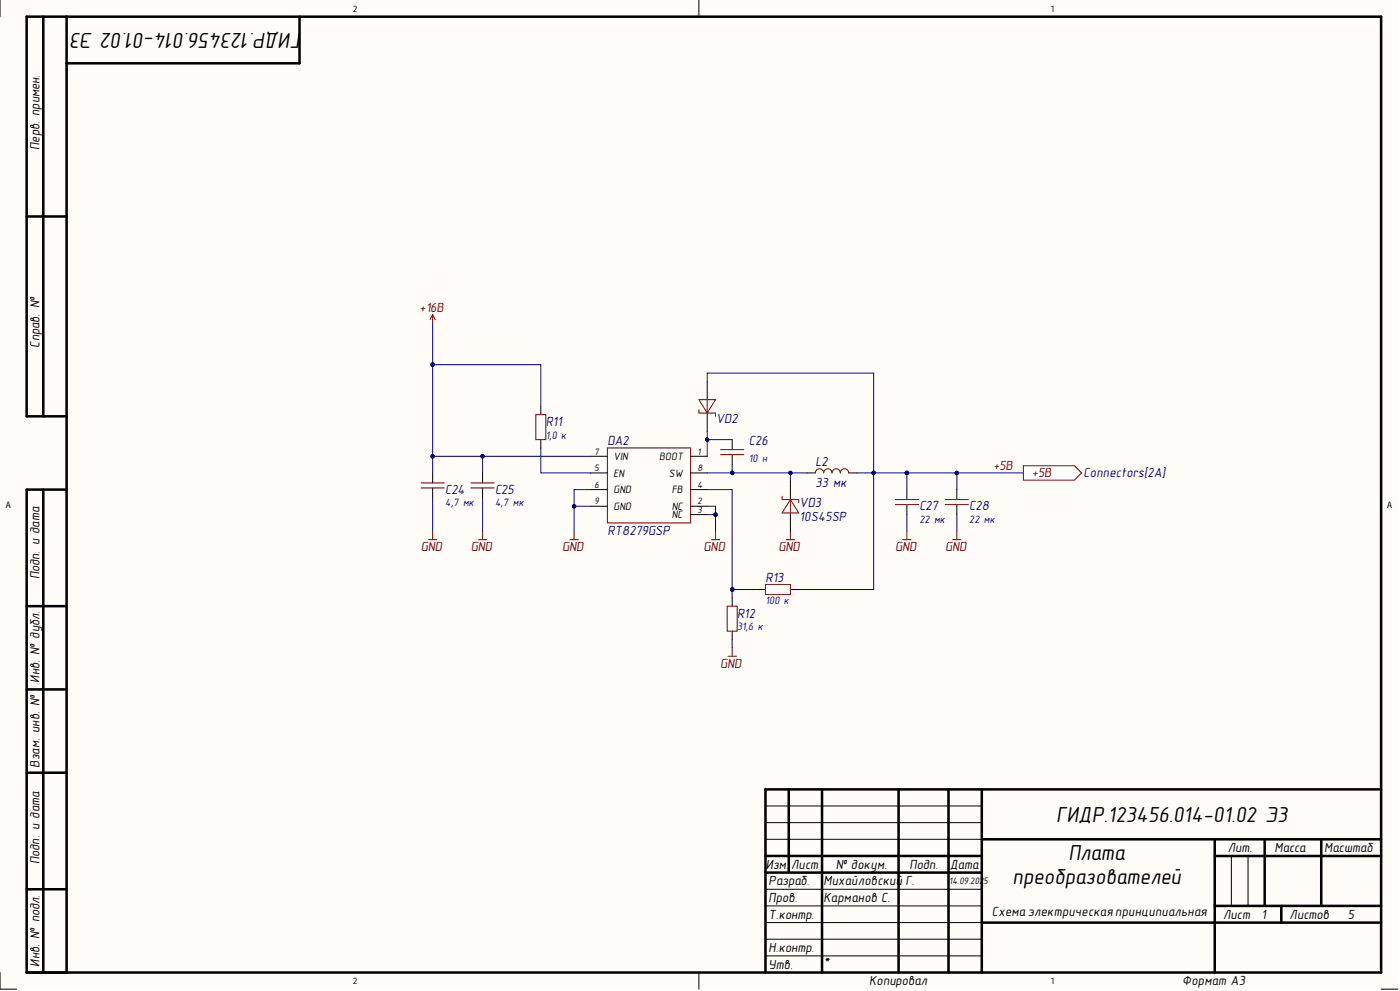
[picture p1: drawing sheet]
<svg xmlns="http://www.w3.org/2000/svg" width="420mm" height="297mm" viewBox="0 0 420 297" stroke-linecap="round" stroke-linejoin="round" font-family="sans-serif">
<defs><g id="words">
<g font-size="6.6">
<text x="90.5" y="9.8" transform="rotate(-180 90.5 9.8)">ГИДР.123456.014-01.02 Э3</text>
<text x="316.7" y="246.3">ГИДР.123456.014-01.02 Э3</text>
<text x="320.4" y="257.9">Плата</text>
<text x="303.7" y="265">преобразователей</text>
</g>
<g font-size="4">
<text x="11.8" y="45" transform="rotate(-90 11.8 45)">Перв. примен.</text>
<text x="11.8" y="104.2" transform="rotate(-90 11.8 104.2)">Справ. №</text>
<text x="11.8" y="173.7" transform="rotate(-90 11.8 173.7)">Подп. и дата</text>
<text x="11.8" y="204.6" transform="rotate(-90 11.8 204.6)">Инв. № дубл.</text>
<text x="11.8" y="230.1" transform="rotate(-90 11.8 230.1)">Взам. инв. №</text>
<text x="368.2" y="255.4">Лит.</text>
<text x="382.1" y="255.4">Масса</text>
<text x="397.1" y="255.4">Масштаб</text>
<text x="11.8" y="259" transform="rotate(-90 11.8 259)">Подп. и дата</text>
<text x="229.6" y="260.4">Изм.</text>
<text x="237.2" y="260.4">Лист</text>
<text x="250.6" y="260.4">№ докум.</text>
<text x="272.7" y="260.4">Подп.</text>
<text x="284.8" y="260.4">Дата</text>
<text x="230.5" y="265.4">Разраб.</text>
<text x="247" y="265.4">Михайловский</text>
<text x="271.5" y="265.4">Г.</text>
<text x="230.5" y="270.4">Пров.</text>
<text x="230.5" y="275.4">Т.контр.</text>
<text x="247" y="270.4">Карманов С.</text>
<text x="297.4" y="274.7">Схема электрическая принципиальная</text>
<text x="366.8" y="275.4">Лист</text>
<text x="378.3" y="275.4">1</text>
<text x="386.7" y="275.4">Листов</text>
<text x="404.2" y="275.4">5</text>
<text x="230.5" y="285.3">Н.контр.</text>
<text x="11.8" y="289.7" transform="rotate(-90 11.8 289.7)">Инв. № подл.</text>
<text x="230.5" y="290.3">Утв.</text>
<text x="247" y="289.9">*</text>
<text x="260.6" y="295.4">Копировал</text>
<text x="354.5" y="295.4">Формат А3</text>
</g>
<g font-size="4" fill="#800000">
<text x="125.8" y="93.5">+16В</text>
<text x="297.8" y="141">+5В</text>
<text x="309.4" y="143.1">+5В</text>
<text x="126.1" y="165.2">GND</text>
<text x="141.2" y="165.2">GND</text>
<text x="168.6" y="165.2">GND</text>
<text x="211" y="165.2">GND</text>
<text x="233.4" y="165.2">GND</text>
<text x="268.4" y="165.2">GND</text>
<text x="283.4" y="165.2">GND</text>
<text x="216" y="200.2">GND</text>
</g>
<g font-size="4" fill="#000080">
<text x="163.7" y="127.8">R11</text>
<text x="214.8" y="126.9">VD2</text>
<text x="182.2" y="133.5">DA2</text>
<text x="224.6" y="133.5">C26</text>
<text x="244.5" y="139.7">L2</text>
<text x="324.9" y="143.1">Connectors[2A]</text>
<text x="133.5" y="148">C24</text>
<text x="148.4" y="148">C25</text>
<text x="244.5" y="146">33 мк</text>
<text x="239.8" y="152">VD3</text>
<text x="275.7" y="153">C27</text>
<text x="290.6" y="153">C28</text>
<text x="182.2" y="160.2">RT8279GSP</text>
<text x="239.8" y="156.3">10S45SP</text>
<text x="229.6" y="174.4">R13</text>
<text x="221" y="185.2">R12</text>
</g>
<g font-size="3.3" fill="#000080">
<text x="163.7" y="131.5">1,0 к</text>
<text x="224.6" y="138.6">10 н</text>
<text x="133.5" y="151.7">4,7 мк</text>
<text x="148.4" y="151.7">4,7 мк</text>
<text x="275.7" y="156.7">22 мк</text>
<text x="290.6" y="156.7">22 мк</text>
<text x="229.6" y="181.1">100 к</text>
<text x="221" y="188.9">31,6 к</text>
</g>
<g font-size="3.3">
<text x="183.9" y="137.8">VIN</text>
<text x="197.7" y="137.8">BOOT</text>
<text x="183.9" y="142.8">EN</text>
<text x="200.6" y="142.8">SW</text>
<text x="183.9" y="147.9">GND</text>
<text x="201.4" y="147.9">FB</text>
<text x="183.9" y="152.9">GND</text>
<text x="201.4" y="152.9">NC</text>
<text x="201.4" y="155.3">NC</text>
</g>
<g font-size="2.8">
<text x="178.3" y="136.2">7</text>
<text x="209.1" y="136.2">1</text>
<text x="178.3" y="141.2">5</text>
<text x="209.1" y="141.2">8</text>
<text x="178.3" y="146.2">6</text>
<text x="209.1" y="146.2">4</text>
<text x="178.3" y="151.2">9</text>
<text x="209.1" y="151.2">2</text>
<text x="209.1" y="153.7">3</text>
<text x="284.6" y="265">14.09.202</text>
<text x="294.9" y="265">5</text>
</g>
<g font-size="2.7">
<text x="105.9" y="3.5">2</text>
<text x="315.1" y="3.5">1</text>
<text x="1.8" y="152.2">A</text>
<text x="415.9" y="152.2">A</text>
<text x="105.9" y="295">2</text>
<text x="315.1" y="295">1</text>
</g>
</g></defs>
<g fill="#fffcf8">
<path d="M0 0h419.1v296.5h-419.1z" fill-rule="evenodd"/>
<path d="M5 5h409.1v286.5h-409.1z" fill-rule="evenodd"/>
</g>
<g fill="none" stroke="#000" stroke-width=".3">
<path d="M0 0v5M209.6 0v5M212.1 114.3v5M162.2 121.8v2.5M162.2 131.8v2.5M212.1 124.3v5M219.6 131.8v3M219.6 136.3v3M129.7 141.8v3M129.7 146.3v2.9M144.7 141.8v3M144.7 146.3v2.9"/>
<path d="M242 141.8h2.5M254.5 141.8h2.5M271.9 146.8v2.9M271.9 151.2v3M286.9 146.8v2.9M286.9 151.2v3M219.6 179.2v2.5M227 176.7h2.5M237 176.7h2.5M219.6 189.2v2.5M229.5 251.6h64.9M229.5 246.6h64.9"/>
<path d="M229.5 241.6h64.9M369.2 256.6v14.9M374.2 256.6v14.9M229.5 276.5h64.9M229.5 271.5h64.9M229.5 266.5h64.9M0 291.5v5h5M209.6 291.5v5M229.5 286.5h64.9M229.5 281.5h64.9M414.1 296.5h5"/>
</g>
<g fill="none" stroke="#000" stroke-width=".76">
<path d="M13 5v119.8M20 5v286.5M89.8 5v14h-69.8M8 64.9h12M20 124.8h-12v-119.8h406.1v286.5h-406.1v-144.7l12-.1M13 146.8v144.7M8 181.7h12M8 206.6h12M8 231.6h12M236.5 236.6v25M246.5 236.6v54.9M269.4 236.6v54.9"/>
<path d="M284.4 236.6v54.9M294.4 236.6v54.9M414.1 236.6h-184.6v54.9M229.5 256.6h64.9M294.4 251.6h119.7M364.3 251.6v39.9M364.3 256.6h49.8M379.2 251.6v19.9M396.2 251.6v19.9M8 266.5h12M229.5 261.6h64.9M294.4 276.5h119.7"/>
<path d="M364.3 271.5h49.8M384.2 271.5v5"/>
</g>
<path d="M209.6 119.8h5l-2.5 4zM212.1 119.3v5M209.6 122.8v1h5v1" fill="none" stroke="#980000" stroke-width=".3"/>
<g fill="none" stroke="#800000" stroke-width=".3">
<path d="M160.7 124.3h3v7.5h-3zM216.1 134.8h6.9M216.1 136.3h6.9M126.2 144.8h7M126.2 146.3h7M129.7 159.2v2.6M141.2 144.8h7M141.2 146.3h7M144.7 159.2v2.6M172.1 159.2v2.6M214.6 159.2v2.6M237 159.2v2.6"/>
<path d="M244.5 141.8a1.25 1.25 0 0 1 1.2-1.3 1.25 1.25 0 0 1 1.3 1.3 1.25 1.25 0 0 1 1.2-1.3 1.25 1.25 0 0 1 1.3 1.3 1.25 1.25 0 0 1 1.2-1.3 1.25 1.25 0 0 1 1.3 1.3 1.25 1.25 0 0 1 1.2-1.3 1.25 1.25 0 0 1 1.3 1.3M268.5 149.7h6.9M268.5 151.2h6.9M271.9 159.2v2.6M283.4 149.7h7M283.4 151.2h7M286.9 159.2v2.6M128.5 161.8h2.5M143.4 161.8h2.6M170.9 161.8h2.5M213.3 161.8h2.5M229.5 175.2h7.5v3h-7.5z"/>
<path d="M235.7 161.8h2.6M270.7 161.8h2.5M285.6 161.8h2.6M218.1 181.7h2.9v7.5h-2.9zM218.3 196.7h2.5M219.6 194.2v2.5"/>
</g>
<path d="M212.1 146.8h7.5v29.9" fill="none" stroke="#000080" stroke-width=".3"/>
<circle cx="219.6" cy="176.7" r=".51" fill="#000080"/>
<g fill="none" stroke="#000080" stroke-width=".3">
<path d="M212.1 129.3v7.5"/>
<circle cx="219.6" cy="176.7" r=".51"/>
</g>
<circle cx="212.1" cy="131.8" r=".51" fill="#000080"/>
<g fill="none" stroke="#000080" stroke-width=".3">
<path d="M262 141.8v34.9h-22.5"/>
<circle cx="212.1" cy="131.8" r=".51"/>
</g>
<circle cx="262" cy="141.8" r=".51" fill="#000080"/>
<g fill="none" stroke="#000080" stroke-width=".3">
<path d="M271.9 141.8v5"/>
<circle cx="262" cy="141.8" r=".51"/>
</g>
<circle cx="271.9" cy="141.8" r=".51" fill="#000080"/>
<g fill="none" stroke="#000080" stroke-width=".3">
<path d="M271.9 154.2v5M286.9 154.2v5M219.6 176.7v2.5"/>
<circle cx="271.9" cy="141.8" r=".51"/>
</g>
<circle cx="219.6" cy="176.7" r=".51" fill="#000080"/>
<g fill="none" stroke="#000080" stroke-width=".3">
<path d="M219.6 176.7h7.4"/>
<circle cx="219.6" cy="176.7" r=".51"/>
</g>
<circle cx="219.6" cy="176.7" r=".51" fill="#000080"/>
<g fill="none" stroke="#000080" stroke-width=".3">
<path d="M212.1 141.8h29.9M257 141.8h2.5M219.6 191.7v2.5"/>
<circle cx="219.6" cy="176.7" r=".51"/>
</g>
<circle cx="219.6" cy="141.8" r=".51" fill="#000080"/>
<circle cx="219.6" cy="141.8" r=".51" fill="none" stroke="#000080" stroke-width=".3"/>
<circle cx="237" cy="141.8" r=".51" fill="#000080"/>
<g fill="none" stroke="#000080" stroke-width=".3">
<path d="M237 141.8v2.5"/>
<circle cx="237" cy="141.8" r=".51"/>
</g>
<circle cx="237" cy="141.8" r=".51" fill="#000080"/>
<g fill="none" stroke="#000080" stroke-width=".3">
<path d="M129.7 136.8v5M162.2 134.3v7.5h14.9"/>
<circle cx="237" cy="141.8" r=".51"/>
</g>
<circle cx="129.7" cy="136.8" r=".51" fill="#000080"/>
<g fill="none" stroke="#000080" stroke-width=".3">
<path d="M144.7 136.8v5"/>
<circle cx="129.7" cy="136.8" r=".51"/>
</g>
<circle cx="144.7" cy="136.8" r=".51" fill="#000080"/>
<g fill="none" stroke="#000080" stroke-width=".3">
<path d="M129.7 149.2v10M144.7 149.2v10M177.1 146.8h-5v12.4"/>
<circle cx="144.7" cy="136.8" r=".51"/>
</g>
<circle cx="172.1" cy="151.7" r=".51" fill="#000080"/>
<g fill="none" stroke="#000080" stroke-width=".3">
<path d="M172.1 151.7h5"/>
<circle cx="172.1" cy="151.7" r=".51"/>
</g>
<circle cx="172.1" cy="151.7" r=".51" fill="#000080"/>
<g fill="none" stroke="#000080" stroke-width=".3">
<path d="M219.6 139.3v2.5"/>
<circle cx="172.1" cy="151.7" r=".51"/>
</g>
<circle cx="219.6" cy="141.8" r=".51" fill="#000080"/>
<g fill="none" stroke="#000080" stroke-width=".3">
<path d="M212.1 131.8h7.5"/>
<circle cx="219.6" cy="141.8" r=".51"/>
</g>
<circle cx="212.1" cy="131.8" r=".51" fill="#000080"/>
<g fill="none" stroke="#000080" stroke-width=".3">
<path d="M212.1 151.7h2.5v7.5"/>
<circle cx="212.1" cy="131.8" r=".51"/>
</g>
<circle cx="214.6" cy="154.2" r=".51" fill="#000080"/>
<g fill="none" stroke="#000080" stroke-width=".3">
<path d="M212.1 154.2h2.5"/>
<circle cx="214.6" cy="154.2" r=".51"/>
</g>
<circle cx="214.6" cy="154.2" r=".51" fill="#000080"/>
<g fill="none" stroke="#000080" stroke-width=".3">
<path d="M259.5 141.8h27.4v5"/>
<circle cx="214.6" cy="154.2" r=".51"/>
</g>
<circle cx="262" cy="141.8" r=".51" fill="#000080"/>
<circle cx="262" cy="141.8" r=".51" fill="none" stroke="#000080" stroke-width=".3"/>
<circle cx="271.9" cy="141.8" r=".51" fill="#000080"/>
<circle cx="271.9" cy="141.8" r=".51" fill="none" stroke="#000080" stroke-width=".3"/>
<circle cx="286.9" cy="141.8" r=".51" fill="#000080"/>
<g fill="none" stroke="#000080" stroke-width=".3">
<path d="M286.9 141.8h20"/>
<circle cx="286.9" cy="141.8" r=".51"/>
</g>
<circle cx="286.9" cy="141.8" r=".51" fill="#000080"/>
<g fill="none" stroke="#000080" stroke-width=".3">
<path d="M212.1 114.3v-2.5h49.9v30"/>
<circle cx="286.9" cy="141.8" r=".51"/>
</g>
<circle cx="262" cy="141.8" r=".51" fill="#000080"/>
<circle cx="262" cy="141.8" r=".51" fill="none" stroke="#000080" stroke-width=".3"/>
<path d="M306.9 139.6h15.3l2.1 2.2-2.1 2.1h-15.3z" fill-rule="evenodd" fill="#fff"/>
<path d="M182.1 134.3h25v22.4h-25zM306.9 139.6h15.3l2.1 2.2-2.1 2.1h-15.3z" fill="none" stroke="#800000" stroke-width=".3"/>
<path d="M177.1 136.8h5M207.1 136.8h5M177.1 141.8h5M177.1 146.8h5M177.1 151.7h5M207.1 141.8h5M207.1 146.8h5M207.1 151.7h5M207.1 154.2h5" fill="none" stroke="#000" stroke-width=".3"/>
<path d="M162.2 121.8v-12.5h-32.5v27.5h47.4" fill="none" stroke="#000080" stroke-width=".3"/>
<circle cx="144.7" cy="136.8" r=".51" fill="#000080"/>
<circle cx="144.7" cy="136.8" r=".51" fill="none" stroke="#000080" stroke-width=".3"/>
<circle cx="129.7" cy="136.8" r=".51" fill="#000080"/>
<circle cx="129.7" cy="136.8" r=".51" fill="none" stroke="#000080" stroke-width=".3"/>
<circle cx="129.7" cy="109.3" r=".51" fill="#000080"/>
<g fill="none" stroke="#000080" stroke-width=".3">
<path d="M129.7 96.8v12.5"/>
<circle cx="129.7" cy="109.3" r=".51"/>
</g>
<path d="M129.7 94.3l-.7 1.5M129.7 94.3l.8 1.5M129.7 94.3v2.5" fill="none" stroke="#800000" stroke-width=".3"/>
<circle cx="129.7" cy="109.3" r=".51" fill="#000080"/>
<circle cx="129.7" cy="109.3" r=".51" fill="none" stroke="#000080" stroke-width=".3"/>
<path d="M237 144.3v4.9M237 154.2v5" fill="none" stroke="#000" stroke-width=".3"/>
<path d="M234.5 148.7v1h5v1M237 149.7l2.5 4h-5zM237 149.2v5" fill="none" stroke="#980000" stroke-width=".3"/>
<use href="#words"/>
</svg>
